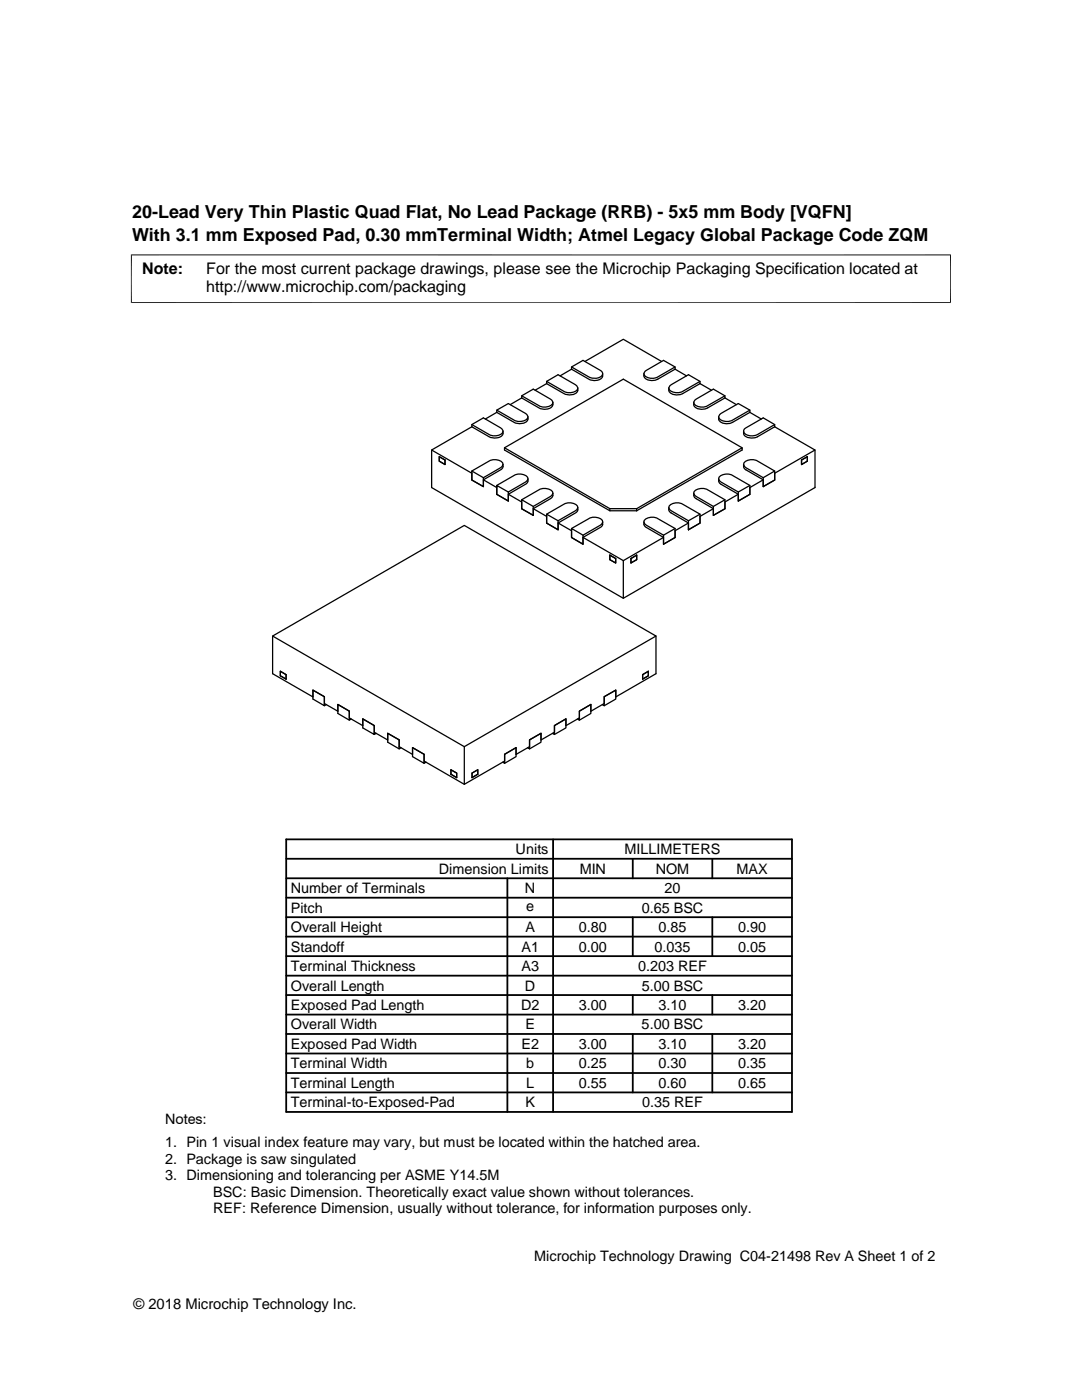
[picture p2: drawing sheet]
<svg xmlns="http://www.w3.org/2000/svg" width="216mm" height="279mm" viewBox="0 0 216 279" stroke-linecap="round" stroke-linejoin="round" font-family="sans-serif">
<defs><g id="words">
<g font-size="3.6">
<text x="26.4" y="43.5">20-Lead Very Thin Plastic Quad Flat, No Lead Package (RRB) - 5x5 mm Body [VQFN]</text>
<text x="26.4" y="48">With 3.1 mm Exposed Pad, 0.30 mmTerminal Width; Atmel Legacy Global Package Code ZQM</text>
</g>
<g font-size="3.2">
<text x="28.4" y="54.6">Note:</text>
<text x="41.1" y="58.3">http://www.microchip.com/packaging</text>
<text x="41.1" y="54.6">For the most current package drawings, please see the Microchip Packaging Specification located at</text>
</g>
<g font-size="2.9">
<text x="102.9" y="170.5">Units</text>
<text x="124.6" y="170.5">MILLIMETERS</text>
<text x="58" y="178.2">Number of Terminals</text>
<text x="87.6" y="174.4">Dimension Limits</text>
<text x="104.8" y="178.2">N</text>
<text x="115.7" y="174.4">MIN</text>
<text x="130.8" y="174.4">NOM</text>
<text x="132.6" y="178.2">20</text>
<text x="147" y="174.4">MAX</text>
<text x="58" y="182.1">Pitch</text>
<text x="105" y="181.8">e</text>
<text x="128" y="182.1">0.65 BSC</text>
<text x="58" y="186">Overall Height</text>
<text x="58" y="189.9">Standoff</text>
<text x="104.1" y="189.9">A1</text>
<text x="104.8" y="186">A</text>
<text x="115.5" y="186">0.80</text>
<text x="115.5" y="189.9">0.00</text>
<text x="130.6" y="189.9">0.035</text>
<text x="131.4" y="186">0.85</text>
<text x="147.3" y="186">0.90</text>
<text x="147.3" y="189.9">0.05</text>
<text x="58" y="193.8">Terminal Thickness</text>
<text x="58" y="197.7">Overall Length</text>
<text x="104.1" y="193.8">A3</text>
<text x="104.8" y="197.7">D</text>
<text x="127.3" y="193.8">0.203 REF</text>
<text x="128" y="197.7">5.00 BSC</text>
<text x="58" y="201.6">Exposed Pad Length</text>
<text x="104" y="201.6">D2</text>
<text x="115.5" y="201.6">3.00</text>
<text x="131.4" y="201.6">3.10</text>
<text x="147.3" y="201.6">3.20</text>
<text x="58" y="205.4">Overall Width</text>
<text x="58" y="209.3">Exposed Pad Width</text>
<text x="104" y="209.3">E2</text>
<text x="104.8" y="205.4">E</text>
<text x="115.5" y="209.3">3.00</text>
<text x="128" y="205.4">5.00 BSC</text>
<text x="131.4" y="209.3">3.10</text>
<text x="147.3" y="209.3">3.20</text>
<text x="58" y="213.2">Terminal Width</text>
<text x="105" y="213.2">b</text>
<text x="115.5" y="213.2">0.25</text>
<text x="131.4" y="213.2">0.30</text>
<text x="147.3" y="213.2">0.35</text>
<text x="58" y="217.1">Terminal Length</text>
<text x="58" y="221">Terminal-to-Exposed-Pad</text>
<text x="104.8" y="221">K</text>
<text x="105" y="217.1">L</text>
<text x="115.5" y="217.1">0.55</text>
<text x="128.1" y="221">0.35 REF</text>
<text x="131.4" y="217.1">0.60</text>
<text x="147.3" y="217.1">0.65</text>
<text x="32.9" y="224.3">Notes:</text>
<text x="32.9" y="228.9">1. Pin 1 visual index feature may vary, but must be located within the hatched area.</text>
<text x="32.9" y="232.2">2. Package is saw singulated</text>
<text x="32.9" y="235.5">3. Dimensioning and tolerancing per ASME Y14.5M</text>
<text x="42.5" y="238.8">BSC: Basic Dimension. Theoretically exact value shown without tolerances.</text>
<text x="42.5" y="242.2">REF: Reference Dimension, usually without tolerance, for information purposes only.</text>
<text x="106.6" y="251.7">Microchip Technology Drawing C04-21498 Rev A Sheet 1 of 2</text>
<text x="26.6" y="261.3">© 2018 Microchip Technology Inc.</text>
</g>
</g></defs>
<g fill="none" stroke="#000" stroke-width=".25">
<path d="M104.1 79.4l3.4 2a2.13 2.13 0 0 0 2.8-.5v-.6M104.1 79.4l-2.3 1.4M104.1 79l3.4 2a2.11 2.11 0 0 0 2.8-.6l-.1-.3-.4-.4-3.4-2-2.3 1.3v.4M109.1 76.1l3.4 2a2.13 2.13 0 0 0 2.8-.5l-.1-.4-.4-.4-3.4-2-2.3 1.3v.5M109.1 76.6l3.4 1.9a2.16 2.16 0 0 0 2.8-.4v-.7M109.1 76.6l-2.3 1.3M114 73.7l3.5 2a2.13 2.13 0 0 0 2.7-.5v-.6M114 73.7l-2.2 1.3M114 73.2l3.5 2a2.03 2.03 0 0 0 2.8-.6l-.3-.6-3.7-2.1-2.3 1.3v.5M116.7 72.1l7.7-4.4 7.6 4.4M134.7 73.2l-3.4 2a2.07 2.07 0 0 1-2.8-.5l.1-.4 .4-.4 3.4-2 2.3 1.3v.5M134.7 73.7l-3.7 2.1a2.06 2.06 0 0 1-2.5-.6v-.6"/>
<path d="M134.7 73.7l2.3 1.3M139.7 76.1l-3.5 2a2.12 2.12 0 0 1-2.7-.5v-.4l.4-.4 3.5-2 2.3 1.3v.5M139.7 76.6l-3.7 2.1a2.09 2.09 0 0 1-2.5-.7v-.6M139.7 76.6l2.3 1.3M144.7 79l-3.5 2a2.1 2.1 0 0 1-2.8-.6l.1-.3 .4-.4 3.4-2 2.4 1.3v.4M144.7 79.4l-3.7 2.1a2.09 2.09 0 0 1-2.5-.6l-.1-.6M144.7 79.4l2.2 1.4M86.1 89.8v7.5l38.3 22.1 38.2-22.1v-7.5M87.7 91.1l1.1 .7v.9l-1.1-.7zM94.1 94l3.5-2a2.09 2.09 0 0 1 2.8 .6l-.1 .3-.4 .4-3.4 2v1.8l-2.4-1.3v-1.8l2.4 1.3M94.1 85.2l3.5 2a2.2 2.2 0 0 0 2.8-.5v-.7M94.1 84.7l3.5 2a2.11 2.11 0 0 0 2.8-.5l-.1-.4-.4-.4-3.4-2-2.4 1.3v.5"/>
<path d="M94.1 85.2l-8 4.6 8 4.6v1.4l2.4 1.3v-1.3l3.6-2.1 .3-.4v-.6M99.1 81.9l3.5 1.9a2.1 2.1 0 0 0 2.7-.5v-.4l-.4-.4-3.5-2-2.3 1.4v.4M99.1 96.9l3.5-2a2.11 2.11 0 0 1 2.7 .5v.4l-.4 .4-3.5 2v1.8l-2.3-1.3v-1.8l2.3 1.3M99.1 82.3l3.5 2a2.16 2.16 0 0 0 2.7-.5v-.6M99.1 82.3l-2.3 1.3M100.7 89.4l21 12.1v.4M104.1 99.7l3.4-2a2.13 2.13 0 0 1 2.8 .6l-.1 .4-.4 .4-3.4 2v1.7l-2.3-1.3v-1.8l2.3 1.4M105.3 95.5v.6l-.3 .4-3.6 2.1v1.4l-2.3-1.3v-1.4l-2.6-1.5M110.3 98.4v.6l-.3 .4-3.6 2.1v1.3l-2.3-1.3v-1.3l-2.7-1.6M138.4 98.4l.2 .9 3.7 2.2v1.3M143.4 95.5v.6l.3 .4 3.6 2.1v1.4M144.7 99.7l-2.4 1.4v1.7"/>
<path d="M147.3 98.6l-2.6 1.6v1.3l-2.4 1.3M147.3 98.2l-3.4-2-.4-.4-.1-.4a2.11 2.11 0 0 1 2.8-.5l3.4 2v1.8l-2.3 1.3M148.1 89.4l-23.7-13.7-23.7 13.7v.4l21 12.1h5.3M148.4 92.7v.6l.3 .4 3.6 2.1v1.3M149.6 81.9l-3.4 1.9a2.1 2.1 0 0 1-2.8-.5l.1-.4 .4-.4 3.4-2 2.3 1.4v.4M149.6 82.3l-3.7 2.1a1.94 1.94 0 0 1-2.5-.8v-.4M149.6 82.3l2.3 1.3M149.6 96.9l-2.3 1.3v1.8M152.3 95.8l-2.7 1.5v1.4l-2.3 1.3M152.3 95.3l-3.5-2-.3-.4-.1-.3a2.09 2.09 0 0 1 2.8-.6l3.4 2v1.8l-2.3 1.3M154.6 84.7l-3.4 2a2.2 2.2 0 0 1-2.8-.4 .7 .7 0 0 1 .4-.9l3.5-2 2.3 1.3v.5M154.6 85.2l-3.7 2.1a2.14 2.14 0 0 1-2.5-.6v-.7"/>
<path d="M154.6 85.2l8 4.6-8 4.6v1.4l-2.3 1.3M154.6 94l-2.3 1.3v1.8M161.1 91.1v.9l-1.2 .7v-.9M161.1 91.1l-1.2 .7M109.1 102.6l3.4-2a2.08 2.08 0 0 1 2.8 .6l-.1 .3-.4 .4-3.4 2v1.8l-2.3-1.3v-1.8l2.3 1.3M114 105.5l3.5-2a2.12 2.12 0 0 1 2.8 .5l-.1 .4-.4 .4-3.5 2v1.8l-2.3-1.3v-1.8l2.3 1.3M115.3 101.3v.6l-.3 .4-3.6 2.1v1.3l-2.3-1.3v-1.3l-2.7-1.6M116.3 107.3l8.1 4.6 8-4.6M120.2 104.2v.6l-.2 .4-3.7 2.1v1.3l-2.3-1.3v-1.4l-2.6-1.5M121.7 110.8l1.2 .7M121.7 110.8v.9l1.2 .7v-.9M121.7 101.5h5.3v.4"/>
<path d="M124.4 111.9v7.5M127 110.8v.9l-1.1 .7v-.9M127 101.5l21.1-12.1v.4l-21.1 12.1M127 110.8l-1.1 .7M128.5 104.2v.6l.3 .4 3.6 2.1v1.3M132.4 106.8l-3.4-2-.4-.4-.1-.4a2.11 2.11 0 0 1 2.8-.5l3.4 2v1.8l-2.3 1.3M133.5 101.3v.6l.3 .4 3.6 2.1v1.3M134.7 105.5l-2.3 1.3v1.8M137.4 103.9l-3.5-2-.4-.4v-.3a2.08 2.08 0 0 1 2.7-.6l3.5 2v1.8l-2.3 1.3M137.4 104.4l-2.7 1.5v1.4l-2.3 1.3M139.7 102.6l-2.3 1.3v1.8M142.3 101.5l-2.6 1.6v1.3l-2.3 1.3"/>
<path d="M142.3 101.1l-3.4-2-.4-.4-.1-.4a2.13 2.13 0 0 1 2.8-.6l3.5 2v1.8l-2.4 1.3M54.4 126.9v7.6l8 4.6v-1.4l2.3 1.3v1.4l2.7 1.5v-1.3l2.3 1.3v1.4l2.7 1.5v-1.3l2.3 1.3v1.3l2.7 1.6v-1.4l2.3 1.4v1.3l2.6 1.6v-1.4l2.3 1.3v1.4l8 4.6 8.1-4.6v-1.4l2.3-1.3v1.4l2.7-1.6v-1.3l2.2-1.4v1.4l2.7-1.6v-1.3l2.3-1.3v1.3l2.7-1.5v-1.4l2.3-1.3v1.3l2.7-1.5v-1.4l2.3-1.3v1.4l8-4.6v-7.6M54.4 126.9l38.2-22 38.3 22-38.3 22.1zM55.9 134.9v-.9l1.2 .6v.9M55.9 134.9l1.2 .6M62.4 137.7l2.3 1.3v1.8l-2.3-1.3zM128.2 134.6l1.2-.6v.9l-1.2 .6zM65.1 140.6l-.4 .2M67.4 140.6l2.3 1.3v1.8l-2.3-1.3zM70.1 143.5l-.4 .2M72.4 143.5l2.3 1.3v1.8l-2.3-1.3zM75.1 146.4l-.4 .2"/>
<path d="M77.4 146.3l2.3 1.4v1.8l-2.3-1.4zM80 149.2l-.3 .3M82.3 149.2l2.3 1.3v1.8l-2.3-1.3zM85 152.1l-.4 .2M90 154.5v-.9l1.1 .7v.9M90 154.5l1.1 .7M92.6 149v7.5M95.3 154.5v-.9l-1.1 .7v.9M95.3 154.5l-1.1 .7M100.3 152.1l.4 .2v-1.8l2.3-1.3v1.8l-2.3 1.3M105.3 149.2l.4 .3v-1.8l2.2-1.4v1.8l-2.2 1.4M110.3 146.4l.3 .2v-1.8l2.3-1.3v1.8l-2.3 1.3"/>
<path d="M115.2 143.5l.4 .2v-1.8l2.3-1.3v1.8l-2.3 1.3M120.2 140.6l.4 .2v-1.8l2.3-1.3v1.8l-2.3 1.3"/>
</g>
<path d="M26.1 50.9h163.7M26.2 50.8v9.7M189.7 50.8v9.7M26.1 60.4h163.7" fill="none" stroke="#000" stroke-width=".2"/>
<g fill="none" stroke="#000" stroke-width=".36">
<path d="M57.1 179.2h100.9M57.1 175.3h100.9M57.1 171.4h100.9M57.1 167.5h100.9v54.4h-100.9zM101.2 175.3v46.6M110.4 167.5v54.4M126.3 171.4v3.9M142.1 171.4v3.9M57.1 186.9h100.9M57.1 183h100.9M57.1 198.6h100.9M57.1 194.7h100.9"/>
<path d="M57.1 190.8h100.9M126.3 183v7.8M126.3 198.6v3.9M142.1 183v7.8M142.1 198.6v3.9M57.1 214.1h100.9M57.1 206.4h100.9M57.1 202.5h100.9M57.1 210.2h100.9M57.1 218h100.9M126.3 206.4v11.6M142.1 206.4v11.6"/>
</g>
<use href="#words"/>
</svg>
